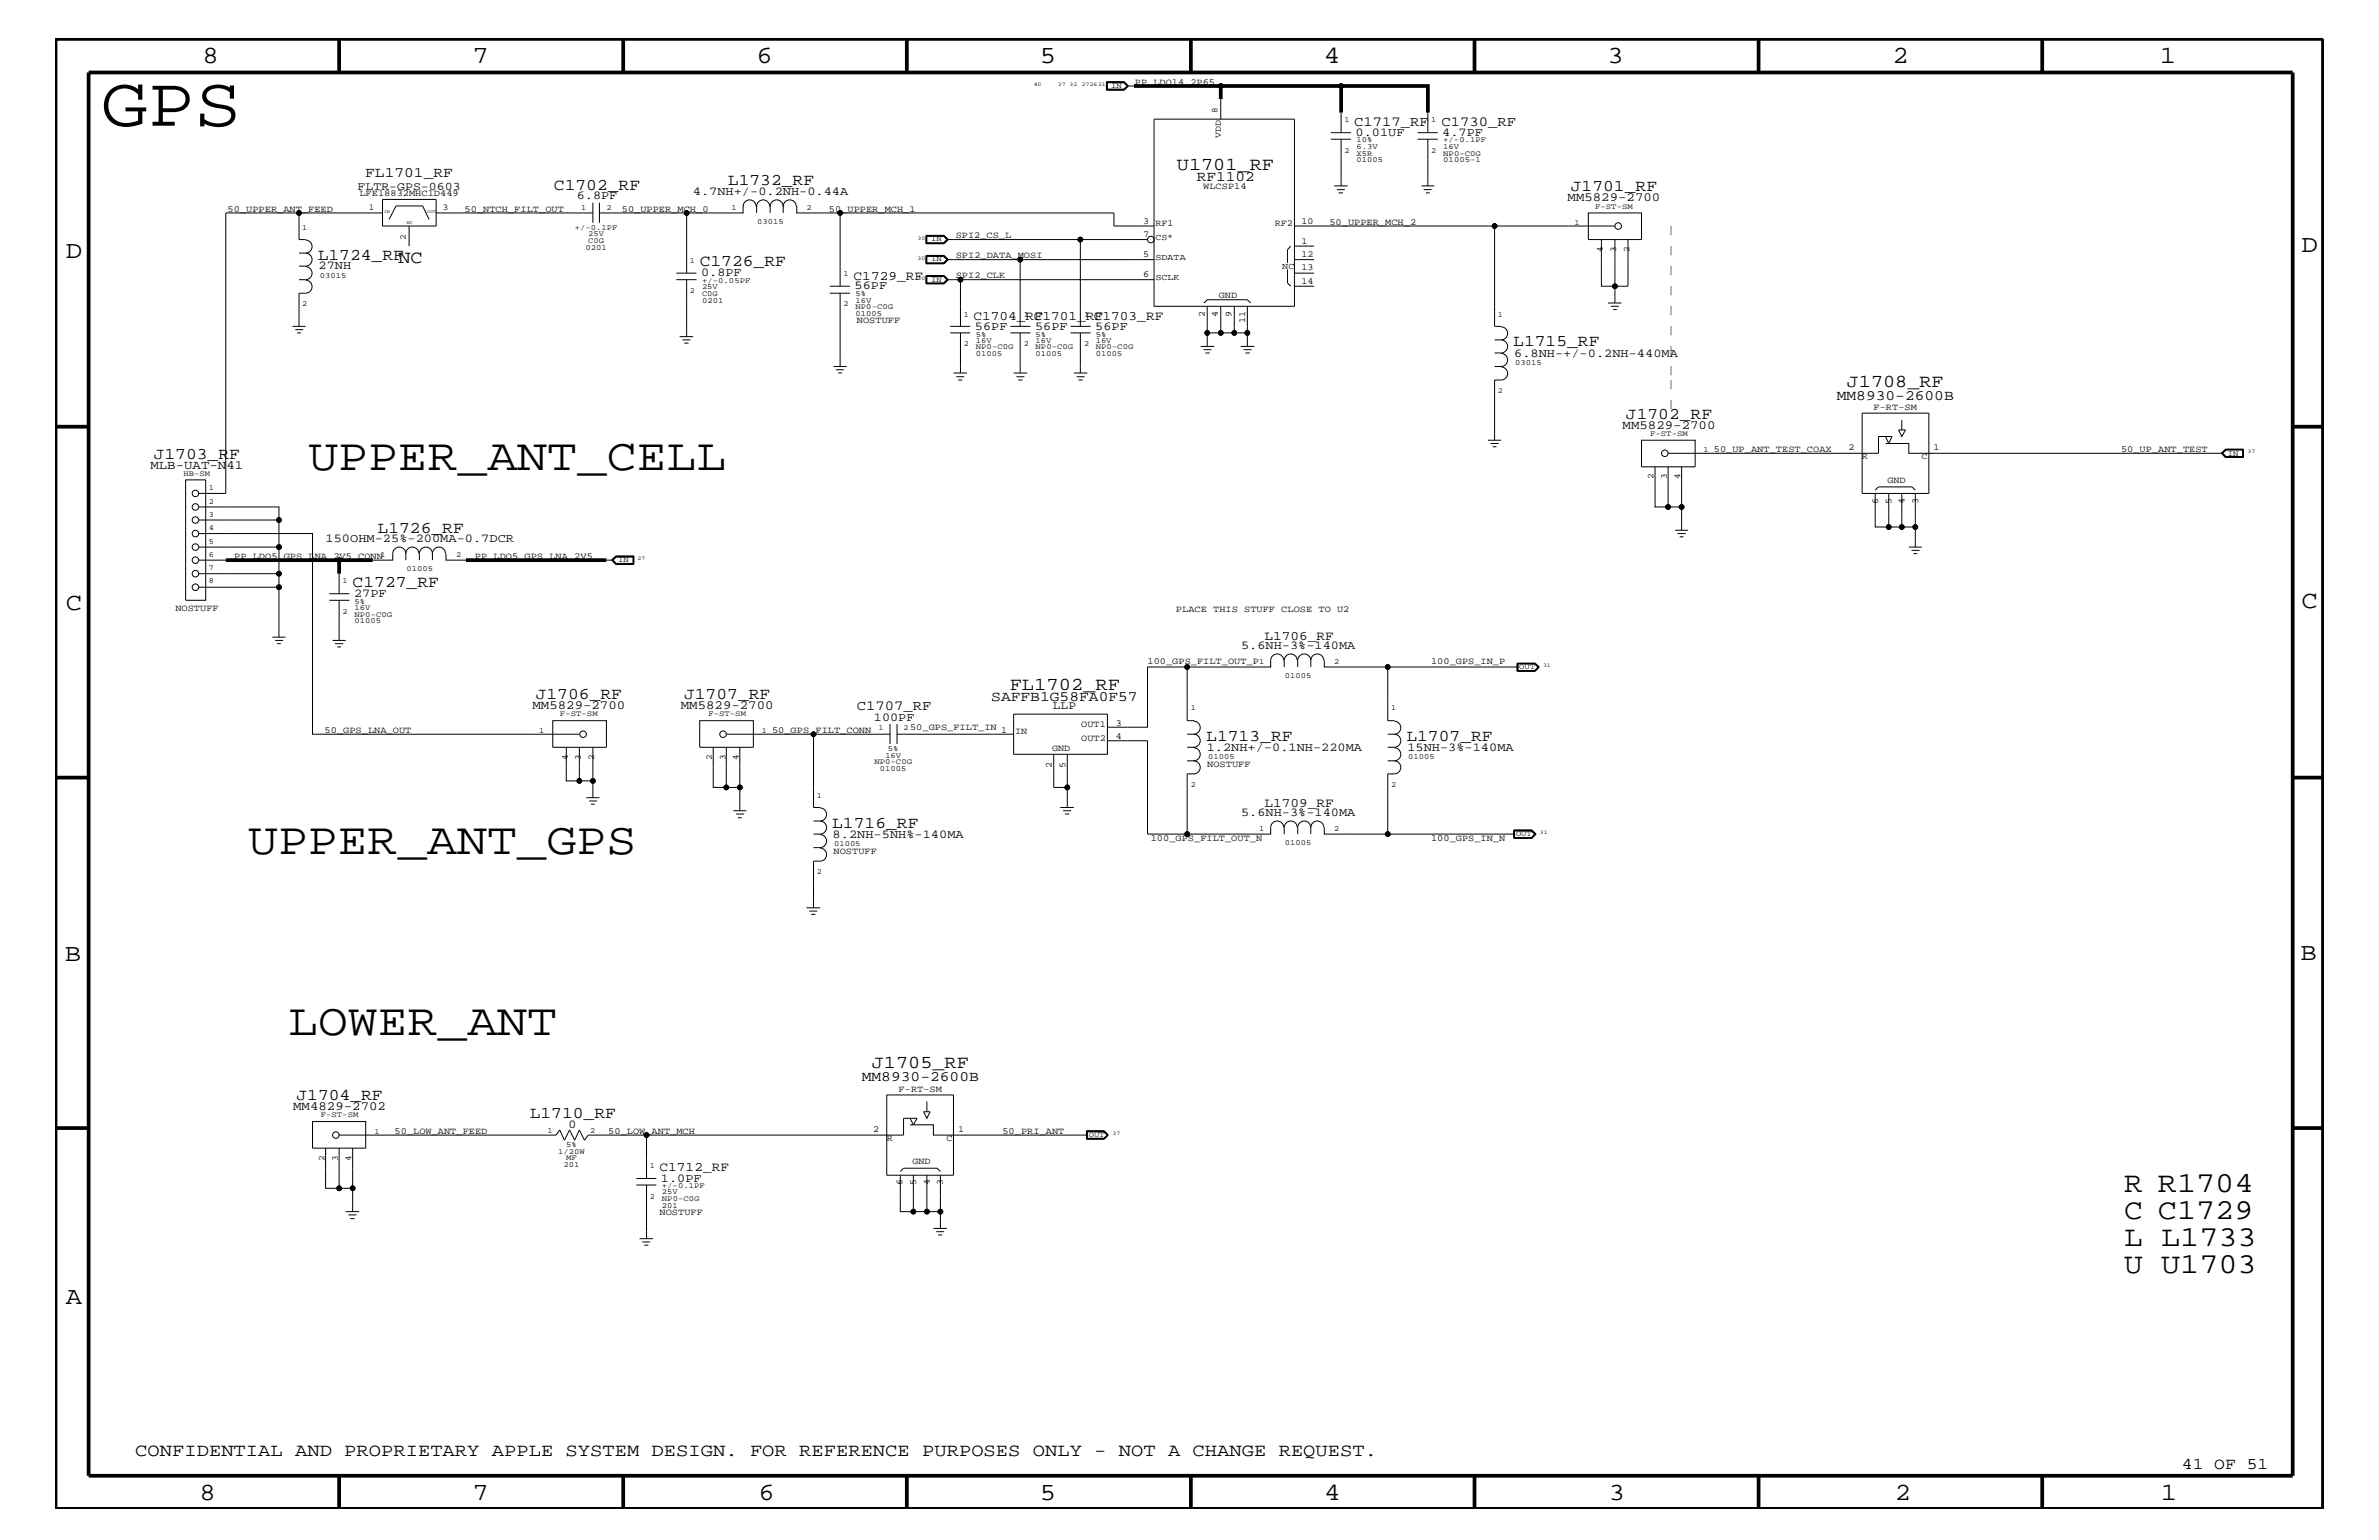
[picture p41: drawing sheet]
<svg xmlns="http://www.w3.org/2000/svg" width="432mm" height="279mm" viewBox="0 0 432 279" stroke-linecap="round" stroke-linejoin="round" font-family="sans-serif">
<defs><g id="words">
<text font-size="12.9" x="18.4" y="22.8">GPS</text>
<g font-size="8.2">
<text x="56" y="85.3">UPPER_ANT_CELL</text>
<text x="45" y="155">UPPER_ANT_GPS</text>
<text x="52.3" y="187.7">LOWER_ANT</text>
</g>
<g font-size="5.2">
<text x="385.6" y="216.4">R R1704</text>
<text x="385.6" y="221.2">C C1729</text>
<text x="385.6" y="226">L L1733</text>
<text x="385.6" y="230.9">U U1703</text>
</g>
<g font-size="4.5">
<text x="36.7" y="11.5">8</text>
<text x="85.8" y="11.5">7</text>
<text x="137.3" y="11.5">6</text>
<text x="188.7" y="11.5">5</text>
<text x="240.3" y="11.5">4</text>
<text x="291.8" y="11.5">3</text>
<text x="343.5" y="11.5">2</text>
<text x="392" y="11.5">1</text>
<text x="11.9" y="46.8">D</text>
<text x="417.7" y="45.7">D</text>
<text x="11.9" y="110.6">C</text>
<text x="417.7" y="110.3">C</text>
<text x="11.8" y="174.3">B</text>
<text x="417.6" y="174.2">B</text>
<text x="11.9" y="236.7">A</text>
<text x="36.2" y="272.1">8</text>
<text x="85.8" y="272.1">7</text>
<text x="137.7" y="272.1">6</text>
<text x="188.7" y="272.1">5</text>
<text x="240.4" y="272.1">4</text>
<text x="292" y="272.1">3</text>
<text x="343.9" y="272.1">2</text>
<text x="392.2" y="272.1">1</text>
</g>
<g font-size="3.3">
<text x="213.6" y="30.8">U1701_RF</text>
<text x="335.2" y="70.1">J1708_RF</text>
<text x="183.3" y="125.2">FL1702_RF</text>
<text x="158.2" y="193.7">J1705_RF</text>
<text x="24.6" y="264.1">CONFIDENTIAL AND PROPRIETARY APPLE SYSTEM DESIGN. FOR REFERENCE PURPOSES ONLY - NOT A CHANGE REQUEST.</text>
</g>
<g font-size="3">
<text x="100.5" y="34.4">C1702_RF</text>
<text x="132.1" y="33.6">L1732_RF</text>
<text x="285.1" y="34.7">J1701_RF</text>
<text x="57.7" y="47.1">L1724_RFNC</text>
<text x="127" y="48.3">C1726_RF</text>
<text x="274.7" y="62.9">L1715_RF</text>
<text x="295.1" y="76">J1702_RF</text>
<text x="27.9" y="83.3">J1703_RF</text>
<text x="68.5" y="96.7">L1726_RF</text>
<text x="64" y="106.5">C1727_RF</text>
<text x="97.2" y="126.9">J1706_RF</text>
<text x="124.2" y="126.9">J1707_RF</text>
<text x="218.9" y="134.4">L1713_RF</text>
<text x="255.3" y="134.4">L1707_RF</text>
<text x="151" y="150.1">L1716_RF</text>
<text x="53.8" y="199.6">J1704_RF</text>
<text x="96.1" y="202.9">L1710_RF</text>
<text x="396" y="266.5">41 OF 51</text>
</g>
<g font-size="2.6">
<text x="66.3" y="32.1">FL1701_RF</text>
<text x="217.2" y="32.8">RF1102</text>
<text x="333.4" y="72.6">MM8930-2600B</text>
<text x="179.9" y="127.1">SAFFB1G58FA0F57</text>
<text x="156.4" y="196.2">MM8930-2600B</text>
</g>
<g font-size="2.5">
<text x="245.8" y="22.9">C1717_RF</text>
<text x="261.6" y="22.9">C1730_RF</text>
<text x="155.5" y="128.9">C1707_RF</text>
</g>
<g font-size="2.4">
<text x="154.9" y="50.7">C1729_RF</text>
<text x="176.7" y="58">C1704_RF</text>
<text x="187.6" y="58">C1701_RF</text>
<text x="198.5" y="58">C1703_RF</text>
<text x="229.5" y="116.1">L1706_RF</text>
<text x="229.5" y="146.4">L1709_RF</text>
<text x="119.7" y="212.5">C1712_RF</text>
</g>
<g font-size="2.3">
<text x="284.5" y="36.5">MM5829-2700</text>
<text x="294.5" y="77.8">MM5829-2700</text>
<text x="27.3" y="85">MLB-UAT-N41</text>
<text x="96.6" y="128.7">MM5829-2700</text>
<text x="123.6" y="128.7">MM5829-2700</text>
<text x="53.2" y="201.5">MM4829-2702</text>
</g>
<g font-size="2.2">
<text x="246" y="24.7">0.01UF</text>
<text x="261.8" y="24.7">4.7PF</text>
<text x="125.8" y="35.3">4.7NH+/-0.2NH-0.44A</text>
<text x="104.7" y="36.2">6.8PF</text>
<text x="57.8" y="48.9">27NH</text>
<text x="127.3" y="50.2">0.8PF</text>
<text x="155.1" y="52.5">56PF</text>
<text x="177" y="59.8">56PF</text>
<text x="187.9" y="59.8">56PF</text>
<text x="198.8" y="59.8">56PF</text>
<text x="274.8" y="64.7">6.8NH-+/-0.2NH-440MA</text>
<text x="59.1" y="98.4">150OHM-25%-200MA-0.7DCR</text>
<text x="64.3" y="108.3">27PF</text>
<text x="225.3" y="117.8">5.6NH-3%-140MA</text>
<text x="158.6" y="130.8">100PF</text>
<text x="219" y="136.2">1.2NH+/-0.1NH-220MA</text>
<text x="255.4" y="136.2">15NH-3%-140MA</text>
<text x="225.3" y="148.1">5.6NH-3%-140MA</text>
<text x="151.1" y="152">8.2NH-5NH%-140MA</text>
<text x="103.2" y="204.6">0</text>
<text x="120" y="214.4">1.0PF</text>
</g>
<g font-size="2.1">
<text x="64.9" y="34.4">FLTR-GPS-0603</text>
<text x="191.1" y="128.7">LLP</text>
</g>
<g font-size="1.7">
<text x="206" y="15.4">PP_LDO14_2P65</text>
<text x="65.2" y="35.6">LFE18832MHC1D449</text>
<text x="218.4" y="34.2">WLCSP14</text>
<text x="41.3" y="38.4">50_UPPER_ANT_FEED</text>
<text x="84.3" y="38.4">50_NTCH_FILT_OUT</text>
<text x="112.9" y="38.4">50_UPPER_MCH_0</text>
<text x="150.5" y="38.4">50_UPPER_MCH_1</text>
<text x="207.5" y="40.6">3</text>
<text x="209.7" y="41">RF1</text>
<text x="231.4" y="41">RF2</text>
<text x="236.2" y="40.6">10</text>
<text x="241.3" y="40.8">50_UPPER_MCH_2</text>
<text x="173.5" y="46.8">SPI2_DATA_MOSI</text>
<text x="173.5" y="43.2">SPI2_CS_L</text>
<text x="207.5" y="43">7</text>
<text x="207.5" y="46.6">5</text>
<text x="236.2" y="44.2">1</text>
<text x="236.2" y="46.6">12</text>
<text x="302.8" y="45.9">|</text>
<text x="302.8" y="42.3">|</text>
<text x="173.5" y="50.5">SPI2_CLK</text>
<text x="207.5" y="50.2">6</text>
<text x="236.2" y="51.5">14</text>
<text x="236.2" y="49.1">13</text>
<text x="302.8" y="53.2">|</text>
<text x="302.8" y="49.6">|</text>
<text x="155.5" y="58.6">NOSTUFF</text>
<text x="218.7" y="57.5" transform="rotate(-90 218.7 57.5)">2</text>
<text x="221.1" y="57.5" transform="rotate(-90 221.1 57.5)">4</text>
<text x="221.2" y="54">GND</text>
<text x="223.5" y="57.5" transform="rotate(-90 223.5 57.5)">9</text>
<text x="226" y="58.6" transform="rotate(-90 226 58.6)">11</text>
<text x="302.8" y="56.8">|</text>
<text x="302.8" y="64">|</text>
<text x="302.8" y="60.4">|</text>
<text x="302.8" y="67.7">|</text>
<text x="302.8" y="70.1">|</text>
<text x="302.8" y="73.8">|</text>
<text x="340.1" y="74.4">F-RT-SM</text>
<text x="311.1" y="82">50_UP_ANT_TEST_COAX</text>
<text x="335.5" y="81.7">2</text>
<text x="337.9" y="83.3">R</text>
<text x="348.7" y="83.3">C</text>
<text x="350.9" y="81.7">1</text>
<text x="385" y="82">50_UP_ANT_TEST</text>
<text x="342.6" y="87.6">GND</text>
<text x="340.9" y="91.5" transform="rotate(-90 340.9 91.5)">6</text>
<text x="343.3" y="91.5" transform="rotate(-90 343.3 91.5)">5</text>
<text x="345.7" y="91.5" transform="rotate(-90 345.7 91.5)">4</text>
<text x="348.1" y="91.5" transform="rotate(-90 348.1 91.5)">3</text>
<text x="42.5" y="101.4">PP_LDO5_GPS_LNA_2V5_CONN</text>
<text x="86.2" y="101.4">PP_LDO5_GPS_LNA_2V5</text>
<text x="31.8" y="110.8">NOSTUFF</text>
<text x="213.4" y="111.1">PLACE THIS STUFF CLOSE TO U2</text>
<text x="208.3" y="120.4">100_GPS_FILT_OUT_P</text>
<text x="259.8" y="120.4">100_GPS_IN_P</text>
<text x="196.3" y="131.9">OUT1</text>
<text x="202.5" y="131.7">3</text>
<text x="58.9" y="133">50_GPS_LNA_OUT</text>
<text x="140.1" y="133">50_GPS_FILT_CONN</text>
<text x="165.2" y="132.5">50_GPS_FILT_IN</text>
<text x="181.7" y="133">1</text>
<text x="184.2" y="133.2">IN</text>
<text x="191" y="136.3">GND</text>
<text x="196.3" y="134.4">OUT2</text>
<text x="202.5" y="134.1">4</text>
<text x="190.9" y="139.3" transform="rotate(-90 190.9 139.3)">2</text>
<text x="193.4" y="139.3" transform="rotate(-90 193.4 139.3)">5</text>
<text x="219.1" y="139.2">NOSTUFF</text>
<text x="151.3" y="155">NOSTUFF</text>
<text x="208.9" y="152.6">100_GPS_FILT_OUT_N</text>
<text x="259.8" y="152.6">100_GPS_IN_N</text>
<text x="163.1" y="198.1">F-RT-SM</text>
<text x="71.6" y="205.7">50_LOW_ANT_FEED</text>
<text x="110.4" y="205.7">50_LOW_ANT_MCH</text>
<text x="158.5" y="205.4">2</text>
<text x="161" y="207">R</text>
<text x="171.8" y="207">C</text>
<text x="173.9" y="205.4">1</text>
<text x="181.9" y="205.7">50_PRI_ANT</text>
<text x="163.8" y="215.1" transform="rotate(-90 163.8 215.1)">6</text>
<text x="165.6" y="211.3">GND</text>
<text x="166.3" y="215.1" transform="rotate(-90 166.3 215.1)">5</text>
<text x="168.7" y="215.1" transform="rotate(-90 168.7 215.1)">4</text>
<text x="171.1" y="215.1" transform="rotate(-90 171.1 215.1)">3</text>
<text x="119.7" y="220.4">NOSTUFF</text>
</g>
<g font-size="1.6">
<text x="221" y="20.4" transform="rotate(-90 221 20.4)">8</text>
<text x="221.6" y="25.1" transform="rotate(-90 221.6 25.1)">VDD</text>
<text x="67" y="38">1</text>
<text x="80.3" y="38">3</text>
<text x="73.7" y="43.5" transform="rotate(-90 73.7 43.5)">2</text>
<text x="209.7" y="43.5">CS*</text>
<text x="209.7" y="47.1">SDATA</text>
<text x="290.9" y="45.7" transform="rotate(-90 290.9 45.7)">4</text>
<text x="293.4" y="45.7" transform="rotate(-90 293.4 45.7)">3</text>
<text x="295.7" y="45.7" transform="rotate(-90 295.7 45.7)">2</text>
<text x="209.7" y="50.7">SCLK</text>
<text x="232.7" y="48.8">NC</text>
<text x="300.1" y="86.9" transform="rotate(-90 300.1 86.9)">2</text>
<text x="302.5" y="86.9" transform="rotate(-90 302.5 86.9)">3</text>
<text x="305" y="86.9" transform="rotate(-90 305 86.9)">4</text>
<text x="103" y="137.9" transform="rotate(-90 103 137.9)">4</text>
<text x="105.4" y="137.9" transform="rotate(-90 105.4 137.9)">3</text>
<text x="107.9" y="137.9" transform="rotate(-90 107.9 137.9)">2</text>
<text x="129.2" y="137.9" transform="rotate(-90 129.2 137.9)">2</text>
<text x="131.7" y="137.9" transform="rotate(-90 131.7 137.9)">3</text>
<text x="134" y="137.9" transform="rotate(-90 134 137.9)">4</text>
<text x="58.9" y="210.6" transform="rotate(-90 58.9 210.6)">2</text>
<text x="61.3" y="210.6" transform="rotate(-90 61.3 210.6)">3</text>
<text x="63.8" y="210.6" transform="rotate(-90 63.8 210.6)">4</text>
</g>
<g font-size="1.4">
<text x="201.7" y="15.9">IN</text>
<text x="244" y="22.2">1</text>
<text x="259.8" y="22.2">1</text>
<text x="244" y="27.7">2</text>
<text x="246.2" y="25.9">10%</text>
<text x="246.2" y="28.2">X5R</text>
<text x="246.2" y="27">6.3V</text>
<text x="246.2" y="29.4">01005</text>
<text x="259.8" y="27.7">2</text>
<text x="262" y="29.4">01005-1</text>
<text x="262" y="28.2">NP0-C0G</text>
<text x="262" y="25.9">+/-0.1PF</text>
<text x="262" y="27">16V</text>
<text x="54.9" y="41.7">1</text>
<text x="104.3" y="41.7">+/-0.1PF</text>
<text x="105.5" y="38">1</text>
<text x="110.1" y="38">2</text>
<text x="132.8" y="38">1</text>
<text x="137.5" y="40.6">03015</text>
<text x="146.4" y="38">2</text>
<text x="285.7" y="40.8">1</text>
<text x="289.5" y="37.9">F-ST-SM</text>
<text x="106.3" y="45.3">0201</text>
<text x="106.8" y="44.1">C0G</text>
<text x="106.8" y="42.9">25V</text>
<text x="125.2" y="47.7">1</text>
<text x="169" y="43.8">IN</text>
<text x="169" y="47.4">IN</text>
<text x="58.1" y="50.4">03015</text>
<text x="125.2" y="53.2">2</text>
<text x="127.4" y="52.4">25V</text>
<text x="127.4" y="53.6">C0G</text>
<text x="127.4" y="51.3">+/-0.05PF</text>
<text x="153.1" y="50.2">1</text>
<text x="155.3" y="53.8">5%</text>
<text x="169" y="51.1">IN</text>
<text x="54.9" y="55.6">2</text>
<text x="127.4" y="54.9">0201</text>
<text x="153.1" y="55.6">2</text>
<text x="155.3" y="57.3">01005</text>
<text x="155.3" y="56.1">NP0-C0G</text>
<text x="155.3" y="54.9">16V</text>
<text x="174.9" y="57.4">1</text>
<text x="185.8" y="57.4">1</text>
<text x="196.8" y="57.4">1</text>
<text x="271.9" y="57.4">1</text>
<text x="174.9" y="62.9">2</text>
<text x="177.1" y="64.5">01005</text>
<text x="177.1" y="63.4">NP0-C0G</text>
<text x="177.1" y="62.2">16V</text>
<text x="177.1" y="61.1">5%</text>
<text x="185.8" y="62.9">2</text>
<text x="188" y="64.5">01005</text>
<text x="188" y="63.4">NP0-C0G</text>
<text x="188" y="61.1">5%</text>
<text x="188" y="62.2">16V</text>
<text x="196.8" y="62.9">2</text>
<text x="198.9" y="61.1">5%</text>
<text x="198.9" y="63.4">NP0-C0G</text>
<text x="198.9" y="62.2">16V</text>
<text x="198.9" y="64.5">01005</text>
<text x="271.9" y="71.3">2</text>
<text x="275" y="66.2">03015</text>
<text x="299.5" y="79.1">F-ST-SM</text>
<text x="309.2" y="82">1</text>
<text x="404.4" y="82.7">IN</text>
<text x="33.3" y="86.4">HB-SM</text>
<text x="37.9" y="88.9">1</text>
<text x="37.9" y="91.4">2</text>
<text x="37.9" y="93.8">3</text>
<text x="37.9" y="101">6</text>
<text x="37.9" y="98.7">5</text>
<text x="37.9" y="96.2">4</text>
<text x="69.1" y="101">1</text>
<text x="82.8" y="101">2</text>
<text x="37.9" y="103.5">7</text>
<text x="37.9" y="105.9">8</text>
<text x="62.1" y="105.9">1</text>
<text x="73.8" y="103.6">01005</text>
<text x="112.2" y="102.1">IN</text>
<text x="62.1" y="111.4">2</text>
<text x="64.3" y="113.1">01005</text>
<text x="64.3" y="109.5">5%</text>
<text x="64.3" y="110.6">16V</text>
<text x="64.3" y="111.9">NP0-C0G</text>
<text x="228.5" y="120.4">1</text>
<text x="233.2" y="123">01005</text>
<text x="242.1" y="120.4">2</text>
<text x="275.8" y="121.4">OUT</text>
<text x="101.6" y="130">F-ST-SM</text>
<text x="128.6" y="130">F-ST-SM</text>
<text x="216.2" y="128.9">1</text>
<text x="252.5" y="128.9">1</text>
<text x="97.9" y="133">1</text>
<text x="138.3" y="133">1</text>
<text x="159.4" y="132.5">1</text>
<text x="160.7" y="137.4">16V</text>
<text x="161.2" y="136.2">5%</text>
<text x="164" y="132.5">2</text>
<text x="219.3" y="137.7">01005</text>
<text x="255.6" y="137.7">01005</text>
<text x="158.7" y="138.6">NP0-C0G</text>
<text x="159.7" y="139.8">01005</text>
<text x="216.2" y="142.9">2</text>
<text x="252.5" y="142.9">2</text>
<text x="148.3" y="144.7">1</text>
<text x="151.4" y="153.4">01005</text>
<text x="228.5" y="150.7">1</text>
<text x="233.2" y="153.3">01005</text>
<text x="242.1" y="150.7">2</text>
<text x="275.2" y="151.8">OUT</text>
<text x="148.3" y="158.6">2</text>
<text x="58.2" y="202.7">F-ST-SM</text>
<text x="68" y="205.7">1</text>
<text x="99.4" y="205.5">1</text>
<text x="101.3" y="209.3">1/20W</text>
<text x="102.7" y="208.1">5%</text>
<text x="107.1" y="205.5">2</text>
<text x="197.6" y="206.3">OUT</text>
<text x="102.3" y="211.7">201</text>
<text x="102.7" y="210.5">MF</text>
<text x="117.9" y="211.9">1</text>
<text x="120.1" y="215.6">+/-0.1PF</text>
<text x="117.9" y="217.5">2</text>
<text x="120.1" y="217.9">NP0-C0G</text>
<text x="120.1" y="219.1">201</text>
<text x="120.1" y="216.7">25V</text>
</g>
<g font-size="1">
<text x="187.6" y="15.6">40</text>
<text x="192" y="15.6">37 32</text>
<text x="196.3" y="15.6">272621</text>
<text x="166.5" y="43.5">30</text>
<text x="166.5" y="47.1">30</text>
<text x="166.5" y="50.7">30</text>
<text x="407.9" y="82.2">37</text>
<text x="115.7" y="101.6">27</text>
<text x="280.1" y="121">31</text>
<text x="279.5" y="151.3">31</text>
<text x="201.9" y="205.9">37</text>
</g>
<g font-size=".8">
<text x="69.7" y="38.6">IN</text>
<text x="73.8" y="40.7">NC</text>
<text x="77.6" y="38.6">OUT</text>
</g>
</g></defs>
<g fill="none" stroke="#000" stroke-width=".18">
<path d="M200.8 14.8h3.2l.8 .8-.8 .8h-3.2zM200.9 14.9h3.1l.6 .7-.6 .6h-3.1zM204 14.8l.7 .8-.7 .7h-3.2M204.6 15.6l-.6 .6M204.6 15.6l-.6-.6h-3v1.2M204.6 15.6h1.2M221.6 18v3.6M54.3 38.6h-13.3v50.9h-4.9M69.4 36.2h9.8v4.8h-9.8zM69.4 38.6h-15.1v4.9h1.2M70.6 39.8l1.3-2.4h4.8l1.2 2.4M79.2 38.6h28.4"/>
<path d="M107.6 36.8v3.6M108.8 36.8v3.6M124.6 38.6v11M134.9 37.4v1.2h-26.1M134.9 37.5a1.19 1.19 0 0 1 1.2-1.2 1.19 1.19 0 0 1 1.1 1.2M137.3 37.5a1.19 1.19 0 0 1 1.2-1.2 1.19 1.19 0 0 1 1.2 1.2M137.3 37.4v1.2M139.8 37.5a1.19 1.19 0 0 1 1.2-1.2 1.19 1.19 0 0 1 1.2 1.2 1.19 1.19 0 0 1 1.1-1.2 1.19 1.19 0 0 1 1.2 1.2M139.8 37.4v1.2M142.2 37.4v1.2M144.6 37.4v1.2h57.6v2.4h7.3M152.5 38.6v13.3"/>
<path d="M209.5 21.6h25.5v34h-25.5zM241.6 25.3h3.6M241.6 24.1h3.6M242.1 33.7h2.5M242.7 34.4h1.4M243 35h.8M243.4 20.4v3.7M243.4 25.3v8.4M257.3 25.3h3.6M257.3 24.1h3.6M258 33.7h2.4M258.4 34.4h1.4"/>
<path d="M258.8 35h.7M259.2 20.4v3.7M259.2 25.3v8.4M288.3 38.6h9.6v4.9h-9.6zM53.1 59.2h2.4M53.6 59.8h1.4M54.3 45.9h1.2a1.19 1.19 0 0 1 1.1 1.2 1.19 1.19 0 0 1-1.1 1.2M54.3 50.7h1.2M54.3 48.3h1.2M55.5 48.4a1.19 1.19 0 0 1 1.1 1.1 1.19 1.19 0 0 1-1.1 1.2M55.5 43.5a1.19 1.19 0 0 1 1.1 1.2 1.19 1.19 0 0 1-1.1 1.2M55.5 50.8a1.19 1.19 0 0 1 1.1 1.2 1.19 1.19 0 0 1-1.1 1.2"/>
<path d="M55.5 53.2h-1.2v6M74.3 41v3.6M122.8 50.7h3.6M122.8 49.6h3.6M124.6 50.7v10.4M150.6 53.2h3.7M150.6 51.9h3.7M152.5 53.2v13.3M168.1 50h3.3l.7 .7-.7 .8h-3.3zM168.1 42.7h3.3l.7 .8-.7 .7h-3.3zM168.1 46.3h3.3l.7 .8-.7 .8h-3.3zM168.2 42.9h3.1l.6 .6-.6 .6h-3.1z"/>
<path d="M168.2 46.5h3.1l.6 .6-.6 .6h-3.1zM168.2 50.2h3.1l.6 .5-.6 .6h-3.1zM171.3 50.1l.7 .6-.7 .7M171.3 50.1h-3.2v1.3h3.2M171.3 42.8h-3.2v1.3h3.2M171.3 46.4h-3.2v1.4h3.2M171.3 42.8l.7 .7-.7 .6M171.3 46.4l.7 .7-.7 .7M171.9 43.5h24.2v15.7M171.9 50.7h2.4M171.9 47.1h13.3M172.5 59.2h3.6"/>
<path d="M183.4 59.2h3.6M194.3 59.2h3.7M196.1 43.5h12.2M209.5 47.1h-24.3v12.1M209.5 50.7h-35.2v8.5M218.5 55l.6-.6h7.3l.6 .6M219.1 55.6v7.3M221.6 55.6v4.8h2.4v-4.8M226.4 55.6v4.8h-2.4M233.7 48.9v2.4l.6 .6M234.3 44.6l-.6 .7v2.4M235 47.1h3.5"/>
<path d="M235 41h58.1M235 51.9h3.5M235 49.6h3.5M235 44.6h3.5M271.3 41v18.2h1.2M272.5 59.3a1.19 1.19 0 0 1 1.1 1.2 1.19 1.19 0 0 1-1.1 1.2M290.7 43.5v8.4h4.8v-8.4M291.8 55h2.5M292.4 55.6h1.4M292.8 56.2h.7M293.1 43.5v11.5M53.9 60.4h.7"/>
<path d="M123.4 61.1h2.4M123.9 61.7h1.4M124.2 62.3h.8M151.3 66.5h2.4M151.7 67.1h1.5M152.1 67.7h.7M172.5 60.4h3.6M173.1 67.7h2.4M173.6 68.4h1.4M173.9 68.9h.8M174.3 60.4v7.3M183.4 60.4h3.6"/>
<path d="M184 67.7h2.4M184.5 68.4h1.4M184.8 68.9h.8M185.2 60.4v7.3M194.3 60.4h3.7M194.9 67.7h2.5M195.4 68.4h1.5M195.7 68.9h.8M196.1 60.4v7.3M217.9 62.9h2.5M218.4 63.4h1.5M218.8 64h.7"/>
<path d="M219.1 60.4h2.5M225.2 62.9h2.5M225.7 63.4h1.5M226.1 64h.7M226.4 60.4v2.5M270.1 79.9h2.4M271.3 61.7h1.2a1.19 1.19 0 0 1 1.1 1.1 1.19 1.19 0 0 1-1.1 1.2M271.3 64h1.2M271.3 66.5h1.2M272.5 64.1a1.19 1.19 0 0 1 1.1 1.2 1.19 1.19 0 0 1-1.1 1.2M272.5 66.6a1.19 1.19 0 0 1 1.1 1.2 1.19 1.19 0 0 1-1.1 1.1M272.5 68.9h-1.2v11"/>
<path d="M297.9 79.9h9.8v4.8h-9.8zM338 75h12.1v14.5h-12.1zM342.2 79.2l.6 1.3 .6-1.3h-2.4v3h-38.2M344.6 78h1.3l-.7 1.2zM345.2 76.2v1.8M33.7 87.1h3.6v21.8h-3.6zM36.1 99.3h14.5v4.8M36.1 92h14.5v2.3h-14.5M36.1 96.8h20.6v36.4h48.5M50.6 94.3v5M270.5 80.5h1.5M270.9 81.1h.7"/>
<path d="M300.4 84.7v7.3h4.8M302.8 84.7v7.3M304 96.2h2.4M304.5 96.8h1.5M304.9 97.4h.7M305.2 84.7v11.5M340.4 89.5v6.1h2.4v-6.1M340.4 88.9l.6-.6h6l.6 .6M342.2 80.5h4.3v1.7h56.9M342.8 95.6h2.4M345.2 89.5v6.1h2.4M346.5 99.3h2.3"/>
<path d="M347 99.9h1.4M347.6 89.5v9.8M403.2 82.2l.7-.7h3.3v1.5h-3.3zM403.4 82.2l.6 .6h3.1M404 81.6l-.6 .6 .6 .7h3.1v-1.3M407.1 81.6h-3.1l-.6 .6M407.2 81.6h-3.3l-.6 .6 .6 .8M36.1 106.5h14.5v9.1M36.1 104.1h14.5v2.4M36.1 101.6h4.9M49.4 115.6h2.4M50 116.2h1.4"/>
<path d="M50.3 116.8h.7M59.8 108.9h3.6M59.8 107.7h3.6M60.4 116.2h2.3M60.8 116.8h1.5M61.2 117.4h.7M61.6 104.1v3.6M61.6 108.9v7.3M73.7 100.4a1.19 1.19 0 0 0-1.2-1.1 1.19 1.19 0 0 0-1.2 1.1v1.2h-3.7M73.7 100.4a1.19 1.19 0 0 1 1.1-1.1 1.19 1.19 0 0 1 1.2 1.1M73.7 100.4v1.2M78.5 100.4a1.19 1.19 0 0 0-1.2-1.1 1.19 1.19 0 0 0-1.2 1.1v1.2"/>
<path d="M78.5 100.4a1.19 1.19 0 0 1 1.2-1.1 1.19 1.19 0 0 1 1.2 1.1M78.5 100.4v1.2M80.9 100.4v1.2h3.7M110.1 101.6h1.2M111 101.6l.8-.7h3.3v1.5h-3.3zM111.8 101l-.6 .6 .6 .7h3.2M111.8 102.4l-.7-.8 .7-.6h3.2v1.4M111.8 101h3.2M111.8 101l-.5 .6M114.9 101v1.2h-3.1l-.5-.6M233 119.8a1.19 1.19 0 0 0-1.2-1.2 1.19 1.19 0 0 0-1.2 1.2v1.2h-22.3v10.9h-7.3M235.5 119.8a1.19 1.19 0 0 0-1.2-1.2 1.19 1.19 0 0 0-1.2 1.2v1.2"/>
<path d="M237.9 119.8a1.19 1.19 0 0 0-1.2-1.2 1.19 1.19 0 0 0-1.2 1.2v1.2M237.9 119.8a1.19 1.19 0 0 1 1.2-1.2 1.19 1.19 0 0 1 1.2 1.2M237.9 119.8v1.2M240.4 119.8v1.2h11.5M347.3 100.4h.7M100.3 130.8h9.8v4.8h-9.8zM102.8 135.6v6.1h4.8M105.2 135.6v6.1M107.6 135.6v9.1M127 130.8h9.7v4.8h-9.7zM129.5 135.6v7.3h2.3M131.8 135.6v7.3h2.5"/>
<path d="M131.8 133.2h29.7M134.3 135.6v11.5M147.7 133.2v13.3h1.1M161.5 131.3v3.7M162.8 131.3v3.7M162.8 133.2h21.2M184 129.6h17v7.2h-17zM191.3 136.8v6.1h2.4M193.7 136.8v9.7M201 134.4h7.3v16.9h7.2M215.5 133.2h1.2M215.5 121v9.8h1.2"/>
<path d="M215.5 135.6h1.2M215.5 138h1.2M216.7 135.7a1.19 1.19 0 0 1 1.1 1.1 1.19 1.19 0 0 1-1.1 1.2 1.19 1.19 0 0 1 1.1 1.2 1.19 1.19 0 0 1-1.1 1.2M216.7 130.8a1.19 1.19 0 0 1 1.1 1.2 1.19 1.19 0 0 1-1.1 1.2 1.19 1.19 0 0 1 1.1 1.2 1.19 1.19 0 0 1-1.1 1.2M251.9 133.2h1.2a1.19 1.19 0 0 1 1.2 1.2 1.19 1.19 0 0 1-1.2 1.2M251.9 138h1.2a1.19 1.19 0 0 1 1.2 1.2 1.19 1.19 0 0 1-1.2 1.2M251.9 135.6h1.2M253.1 135.7a1.19 1.19 0 0 1 1.2 1.1 1.19 1.19 0 0 1-1.2 1.2M253.1 130.8a1.19 1.19 0 0 1 1.2 1.2 1.19 1.19 0 0 1-1.2 1.2M275.4 120.3v1.5M275.5 121h-23.6v9.8h1.2M278.6 120.4h-3.1v1.3h3.1"/>
<path d="M278.6 120.4l.6 .6-.6 .7M278.6 120.4l.5 .6-.5 .7M278.6 120.3h-3.3v1.5h3.3M278.6 120.3l.8 .7-.8 .8M278.6 120.3l.7 .7-.7 .8M106.4 144.7h2.4M106.9 145.3h1.5M107.3 145.9h.7M133.1 147.1h2.4M133.6 147.7h1.4M133.9 148.4h.7M147.7 149h1.1a1.19 1.19 0 0 1 1.2 1.1 1.19 1.19 0 0 1-1.1 1.2"/>
<path d="M147.7 151.3h1.1M147.7 153.8h1.1M148.8 151.4a1.19 1.19 0 0 1 1.2 1.2 1.19 1.19 0 0 1-1.1 1.2M148.8 146.6a1.19 1.19 0 0 1 1.2 1.2 1.19 1.19 0 0 1-1.1 1.2M148.8 153.9a1.19 1.19 0 0 1 1.2 1.1 1.19 1.19 0 0 1-1.1 1.2M148.8 156.2h-1.1v8.5M192.4 146.5h2.5M193 147.1h1.4M193.3 147.7h.8M216.7 140.4h-1.2v10.9h15.1v-1.2a1.19 1.19 0 0 1 1.2-1.1 1.19 1.19 0 0 1 1.2 1.1M235.5 150.1a1.19 1.19 0 0 0-1.2-1.1 1.19 1.19 0 0 0-1.2 1.1v1.2M237.9 150.1a1.19 1.19 0 0 0-1.2-1.1 1.19 1.19 0 0 0-1.2 1.1v1.2"/>
<path d="M237.9 150.1a1.19 1.19 0 0 1 1.2-1.1 1.19 1.19 0 0 1 1.2 1.1M237.9 150.1v1.2M240.4 150.1v1.2h11.5M253.1 140.4h-1.2v10.9h23M274.7 150.6h3.3l.8 .7-.8 .8h-3.3zM274.8 152h3.2M274.8 152.1v-1.4h3.2l.7 .6-.7 .8M274.8 150.7h3.2M274.9 150.7v1.3M278 150.7l.6 .6-.6 .7M146.4 164.7h2.4M146.9 165.3h1.4"/>
<path d="M147.2 165.9h.8M161 198.7h12.1v14.5h-12.1zM168.2 199.8v1.9M56.7 203.5h9.7v4.8h-9.7zM59.1 208.3v7.3h4.9M61.6 208.3v7.3M62.7 219.8h2.5M64 208.3v11.5M115.5 215h3.6M115.5 213.8h3.6M117.3 205.9v7.9M117.3 215v9.7"/>
<path d="M163.4 213.2v6.6h2.4M163.4 212.5l.6-.6h6.1l.6 .6M165.2 204.1h4.2v1.8h28M165.2 202.9l.6 1.2 .7-1.2h-2.5v3h-57.2l-.7 1-.9-1.9-.9 1.9-.9-1.9-1 1.9-.8-1.9-.7 .9h-39.3M165.8 213.2v6.6h2.4M167.6 201.7h1.2l-.6 1.2zM168.2 213.2v6.6h2.5v-6.6M170.7 219.8v3.1M197.2 205.2h3.2l.8 .7-.8 .8h-3.2zM197.3 205.2v1.4h3.1l.7-.7-.7-.7M197.3 205.3h3.1l.6 .6M201 205.9l-.6 .6h-3.1"/>
<path d="M201 205.9l-.7 .6M201 205.9l-.7-.6h-2.9v1.2M63.2 220.4h1.5M63.6 221.1h.7M116.1 224.7h2.4M116.6 225.3h1.4M116.9 225.9h.8M169.4 222.9h2.5M169.9 223.5h1.5M170.3 224.1h.7"/>
<circle cx="221.6" cy="15.6" r=".42"/>
<circle cx="243.4" cy="15.6" r=".42"/>
<circle cx="54.3" cy="38.6" r=".42"/>
<circle cx="124.6" cy="38.6" r=".42"/>
<circle cx="152.5" cy="38.6" r=".42"/>
<circle cx="174.3" cy="50.7" r=".42"/>
<circle cx="185.2" cy="47.1" r=".42"/>
<circle cx="196.1" cy="43.5" r=".42"/>
<circle cx="208.9" cy="43.5" r=".59"/>
<circle cx="271.3" cy="41" r=".42"/>
<circle cx="293.1" cy="51.9" r=".42"/>
<circle cx="293.7" cy="41" r=".59"/>
<circle cx="219.1" cy="60.4" r=".42"/>
<circle cx="221.6" cy="60.4" r=".42"/>
<circle cx="224" cy="60.4" r=".42"/>
<circle cx="226.4" cy="60.4" r=".42"/>
<circle cx="35.5" cy="89.5" r=".59"/>
<circle cx="35.5" cy="92" r=".59"/>
<circle cx="35.5" cy="99.3" r=".59"/>
<circle cx="35.5" cy="94.3" r=".59"/>
<circle cx="35.5" cy="96.8" r=".59"/>
<circle cx="50.6" cy="99.3" r=".42"/>
<circle cx="50.6" cy="94.3" r=".42"/>
<circle cx="302.2" cy="82.2" r=".59"/>
<circle cx="302.8" cy="92" r=".42"/>
<circle cx="305.2" cy="92" r=".42"/>
<circle cx="342.8" cy="95.6" r=".42"/>
<circle cx="345.2" cy="95.6" r=".42"/>
<circle cx="347.6" cy="95.6" r=".42"/>
<circle cx="35.5" cy="104.1" r=".59"/>
<circle cx="35.5" cy="101.6" r=".59"/>
<circle cx="35.5" cy="106.5" r=".59"/>
<circle cx="50.6" cy="104.1" r=".42"/>
<circle cx="50.6" cy="106.5" r=".42"/>
<circle cx="61.6" cy="101.6" r=".42"/>
<circle cx="105.8" cy="133.2" r=".59"/>
<circle cx="131.2" cy="133.2" r=".59"/>
<circle cx="147.7" cy="133.2" r=".42"/>
<circle cx="215.5" cy="121" r=".42"/>
<circle cx="251.9" cy="121" r=".42"/>
<circle cx="105.2" cy="141.7" r=".42"/>
<circle cx="107.6" cy="141.7" r=".42"/>
<circle cx="131.8" cy="142.9" r=".42"/>
<circle cx="134.3" cy="142.9" r=".42"/>
<circle cx="193.7" cy="142.9" r=".42"/>
<circle cx="215.5" cy="151.3" r=".42"/>
<circle cx="251.9" cy="151.3" r=".42"/>
<circle cx="61" cy="205.9" r=".59"/>
<circle cx="61.6" cy="215.6" r=".42"/>
<circle cx="64" cy="215.6" r=".42"/>
<circle cx="117.3" cy="205.9" r=".42"/>
<circle cx="165.8" cy="219.8" r=".42"/>
<circle cx="168.2" cy="219.8" r=".42"/>
<circle cx="170.7" cy="219.8" r=".42"/>
</g>
<g fill="none" stroke="#000" stroke-width=".68" stroke-linecap="butt">
<path d="M10.1 7.1h411.5v266.7h-411.5zM16.1 13.2h400v254.5h-400zM61.6 7.1v6.1M113.1 7.1v6.1M164.6 7.1v6.1M205.8 15.6h15.8v2.4M216.2 7.1v6.1M221.6 15.6h21.8v4.8M243.4 15.6h15.8v4.8M267.6 7.1v6.1M319.2 7.1v6.1M370.7 7.1v6.1"/>
<path d="M10.1 77.4h6M416.1 77.4h5.5M41 101.6h26.6M61.6 101.6v2.5M84.6 101.6h25.5M10.1 141.1h6M416.1 141.1h5.5M10.1 204.7h6M416.1 204.7h5.5M61.6 267.7v6.1M113.1 267.7v6.1M164.6 267.7v6.1"/>
<path d="M216.2 268v5.8M267.6 267.7v6.1M319.2 267.7v6.1M370.7 267.7v6.1"/>
</g>
<g fill="#000">
<circle cx="221.6" cy="15.6" r=".42"/>
<circle cx="243.4" cy="15.6" r=".42"/>
<circle cx="54.3" cy="38.6" r=".42"/>
<circle cx="124.6" cy="38.6" r=".42"/>
<circle cx="152.5" cy="38.6" r=".42"/>
<circle cx="174.3" cy="50.7" r=".42"/>
<circle cx="185.2" cy="47.1" r=".42"/>
<circle cx="196.1" cy="43.5" r=".42"/>
<circle cx="271.3" cy="41" r=".42"/>
<circle cx="293.1" cy="51.9" r=".42"/>
<circle cx="219.1" cy="60.4" r=".42"/>
<circle cx="221.6" cy="60.4" r=".42"/>
<circle cx="224" cy="60.4" r=".42"/>
<circle cx="226.4" cy="60.4" r=".42"/>
<circle cx="50.6" cy="99.3" r=".42"/>
<circle cx="50.6" cy="94.3" r=".42"/>
<circle cx="302.8" cy="92" r=".42"/>
<circle cx="305.2" cy="92" r=".42"/>
<circle cx="342.8" cy="95.6" r=".42"/>
<circle cx="345.2" cy="95.6" r=".42"/>
<circle cx="347.6" cy="95.6" r=".42"/>
<circle cx="50.6" cy="104.1" r=".42"/>
<circle cx="50.6" cy="106.5" r=".42"/>
<circle cx="61.6" cy="101.6" r=".42"/>
<circle cx="147.7" cy="133.2" r=".42"/>
<circle cx="215.5" cy="121" r=".42"/>
<circle cx="251.9" cy="121" r=".42"/>
<circle cx="105.2" cy="141.7" r=".42"/>
<circle cx="107.6" cy="141.7" r=".42"/>
<circle cx="131.8" cy="142.9" r=".42"/>
<circle cx="134.3" cy="142.9" r=".42"/>
<circle cx="193.7" cy="142.9" r=".42"/>
<circle cx="215.5" cy="151.3" r=".42"/>
<circle cx="251.9" cy="151.3" r=".42"/>
<circle cx="61.6" cy="215.6" r=".42"/>
<circle cx="64" cy="215.6" r=".42"/>
<circle cx="117.3" cy="205.9" r=".42"/>
<circle cx="165.8" cy="219.8" r=".42"/>
<circle cx="168.2" cy="219.8" r=".42"/>
<circle cx="170.7" cy="219.8" r=".42"/>
</g>
<use href="#words"/>
</svg>
